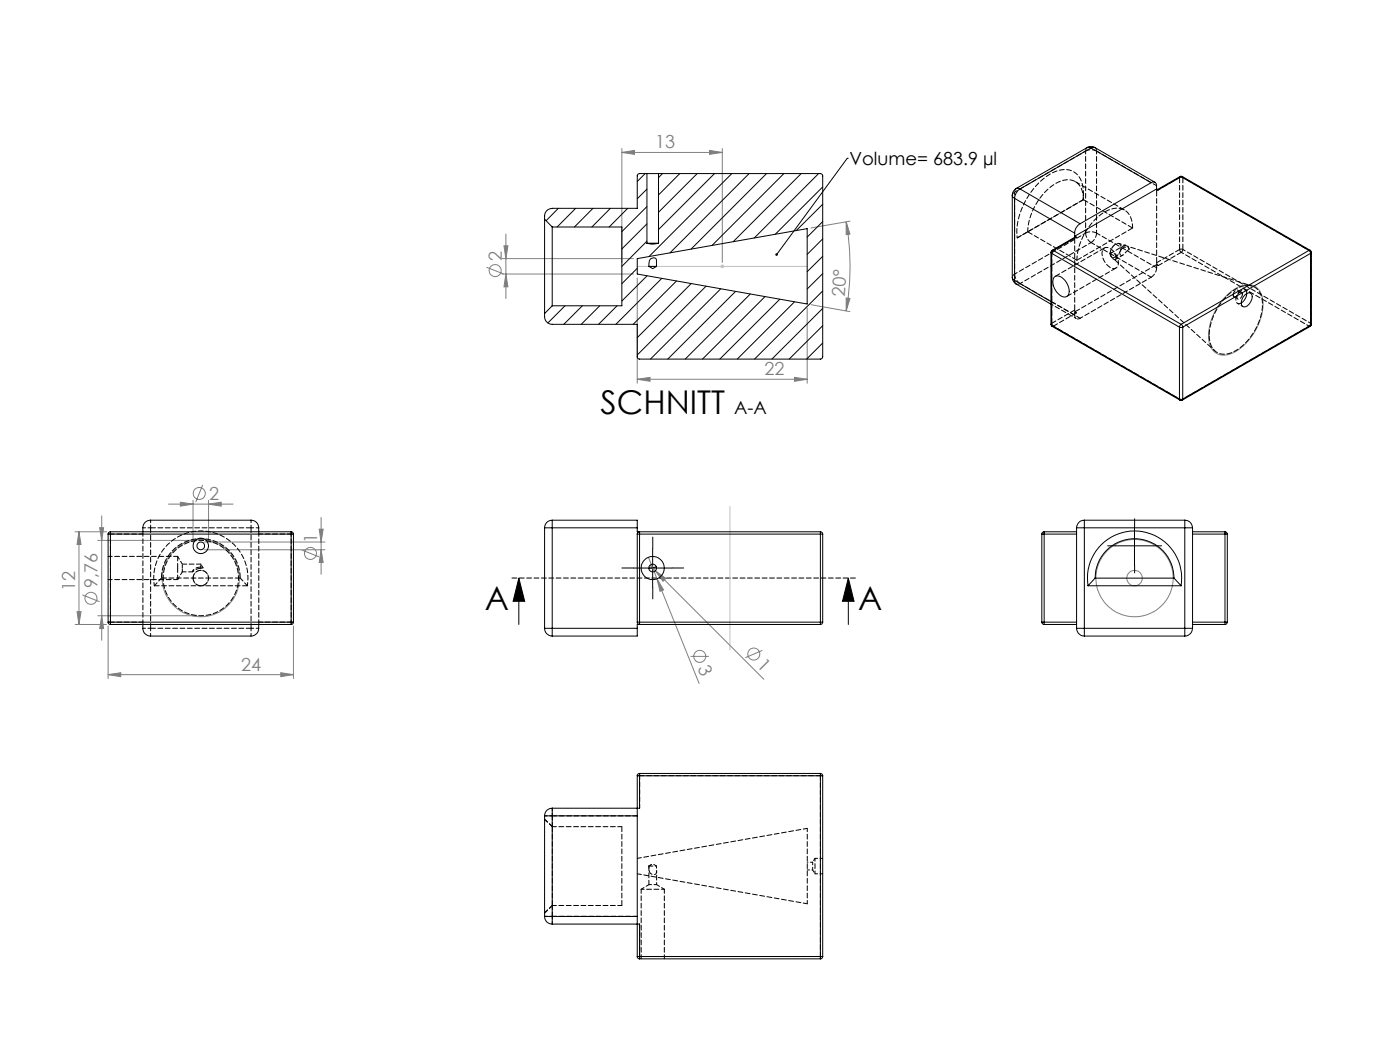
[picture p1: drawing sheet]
<svg xmlns="http://www.w3.org/2000/svg" width="362mm" height="275mm" viewBox="0 0 362 275" stroke-linecap="round" stroke-linejoin="round" font-family="sans-serif">
<defs><g id="words">
<g font-size="8.5">
<text x="155.5" y="107.3">SCHNITT</text>
<text x="125.5" y="157.9">A</text>
<text x="222.1" y="157.9">A</text>
</g>
<g font-size="4.7" fill="#808080">
<text x="169.6" y="38.4">13</text>
<text x="129.9" y="67.4" transform="rotate(-90 129.9 67.4)">2</text>
<text x="218.7" y="76.9" transform="rotate(-86 218.7 76.9)">20°</text>
<text x="197.9" y="97.1">22</text>
<text x="54.2" y="129.4">2</text>
<text x="82.1" y="140.6" transform="rotate(-90 82.1 140.6)">1</text>
<text x="19.4" y="153.1" transform="rotate(-90 19.4 153.1)">12</text>
<text x="25.3" y="152.3" transform="rotate(-90 25.3 152.3)">9,76</text>
<text x="62.4" y="173.6">24</text>
<text x="180.5" y="172.9" transform="rotate(68 180.5 172.9)">3</text>
<text x="195.8" y="172.3" transform="rotate(45 195.8 172.3)">1</text>
</g>
<g font-size="4.7">
<text x="219.9" y="42.7">Volume= 683.9 µl</text>
<text x="190.1" y="107.3">A-A</text>
</g>
</g></defs>
<g fill="none" stroke="#808080" stroke-width=".26">
<path d="M161 39.5l3.3-.6v1zM161 38.4v29.5M161 39.5h26M183.7 38.9l3.3 .6-3.3 .4zM187 38.4v29.5M219.1 57.4l.9 3.2-.9 .1zM219.1 57.4a65.5 65.5 0 0 1 0 23.1M220 57.2l-10 1.8M126 69.2l4.4 1.7M130 66.9h34M130 70.9h34M130.5 63.6h1l-.5 3.3z"/>
<path d="M131 70.9l.5 3.3h-1zM131 60.6v16.7M165 71.9v27.3M209 79.7v19.5M210 78.9l10 1.8M219.1 77.1l.9 .2-.9 3.2zM288.3 63.6a.99 .99 0 0 1 1.1-.6 .99 .99 0 0 1 .8 1 2.56 2.56 0 0 1-2.2 2.6 1.74 1.74 0 0 1 .1-2.7zM317.6 76.5a7.2 7.2 0 0 1 6.8-2.6 5 5 0 0 1 2.6 5.3 15 15 0 0 1-8.5 12.4 4 4 0 0 1-5.6-3.8 15.4 15.4 0 0 1 4.7-11.3zM165 98.2l3.3-.5v1zM165 98.2h44M205.7 97.7l3.3 .5-3.3 .5zM19.5 137.6h8.1"/>
<path d="M20.4 137.6l.6 3.3h-1.1zM20.4 137.6v24M25.3 139.9h25.7M25.8 136.6h1l-.5 3.3zM26.3 133.5v32.2M43.6 130.5h16.7M46.7 130l3.3 .5-3.3 .5zM50 129.5v10.8M52.5 125.5l-1.8 4.4M54 130.5l3.3-.5v1zM54 129.5v10.8M82.6 137h1.1l-.6 3.3z"/>
<path d="M83.1 133.9v14.7M19.9 158.3h1.1l-.6 3.3zM21.3 154l4.5 1.7M25.3 159.4h25.7M26.3 159.4l.5 3.3h-1zM53 140.3h31.2M53 142.3h31.2M78.2 142.4l4.4 1.7M83.1 142.3l.6 3.3h-1.1zM167.9 144.2l2.2 5.6M168.3 146.3l1.4 1.4M169.7 147.7l2.7 2-.8 .7z"/>
<path d="M169.7 147.7l28 28.1M170.1 149.8l1.7 2.9-.9 .3zM170.1 149.8l10.9 27.1M19.5 161.6h8.1M28 174.6l3.3-.5v1zM28 162v13.6M28 174.6h48M72.7 174.1l3.3 .5-3.3 .5zM76 162v13.6M178.8 169.9h4.7M197.4 168.3l-4.4 1.9"/>
<circle cx="128.2" cy="70" r="1.56"/>
<circle cx="51.6" cy="127.7" r="1.55"/>
<circle cx="23.5" cy="154.8" r="1.55"/>
<circle cx="52" cy="149.6" r="10"/>
<circle cx="52" cy="149.6" r="2.01"/>
<circle cx="80.4" cy="143.2" r="1.55"/>
<circle cx="293.7" cy="149.6" r="10"/>
<circle cx="293.7" cy="149.6" r="2.01"/>
<circle cx="181.1" cy="169.9" r="1.56"/>
<circle cx="195.1" cy="169.3" r="1.55"/>
</g>
<path d="M219.3 41h.1M219.3 41l-18.2 24.9M293.7 136.3v10M134.3 149.6l1.5 6h-3zM134.3 149.6v12M164 147h10M169 142v10M219.6 149.6l1.5 6h-3zM219.6 149.6v12M288.7 141.3h10" fill="none" stroke="#000" stroke-width=".26"/>
<path d="M165 68.9h44M186.6 68.6l.7 .7M187 68.5v.9M187.3 68.6l-.7 .7M189 131v37.2" fill="none" stroke="#c0c0c0" stroke-width=".26"/>
<path d="M293.7 136.3v-2M164 147h-3M169 142v-3M169 152v3M174 147h3M288.7 141.3h-2M293.7 146.3v2M298.7 141.3h2" fill="none" stroke="#000" stroke-width=".26" stroke-dasharray="15.2 1.3 1.3 1.3"/>
<path d="M221.6 149.6h-89.2" fill="none" stroke="#000" stroke-width=".26" stroke-dasharray="1.3 .6" stroke-dashoffset="-.2"/>
<g fill="#000">
<path d="M200.8 65.6a.34 .34 0 0 1 .5 0 .34 .34 0 0 1 0 .5 .34 .34 0 0 1-.4 .1l.2-.3-.2 .3z"/>
<path d="M219.6 149.6l1.5 6h-3zM134.3 149.6l1.5 6h-3z"/>
</g>
<g fill="#808080">
<path d="M170.1 149.8l1.7 2.9-.9 .3z"/>
<path d="M169.7 147.7l2.7 2-.8 .7z"/>
<path d="M183.7 38.9l3.3 .6-3.3 .4zM161 39.5l3.3-.6v1z"/>
<path d="M46.7 130l3.3 .5-3.3 .5zM54 130.5l3.3-.5v1zM165 98.2l3.3-.5v1zM205.7 97.7l3.3 .5-3.3 .5z"/>
<path d="M28 174.6l3.3-.5v1zM72.7 174.1l3.3 .5-3.3 .5z"/>
<path d="M219.1 77.1l.9 .2-.9 3.2zM219.1 57.4l.9 3.2-.9 .1z"/>
<path d="M20.4 137.6l.6 3.3h-1.1zM19.9 158.3h1.1l-.6 3.3zM82.6 137h1.1l-.6 3.3zM83.1 142.3l.6 3.3h-1.1zM25.8 136.6h1l-.5 3.3zM26.3 159.4l.5 3.3h-1zM130.5 63.6h1l-.5 3.3zM131 70.9l.5 3.3h-1z"/>
</g>
<g fill="none" stroke="#000" stroke-width=".26">
<path d="M281.5 38.2a2.1 2.1 0 0 1 1.9 0M281.5 38.2l.9 .1M281.5 38.2l-18.5 10.6M282.4 38.3l15.6 9M282.4 38.3l-18.3 10.6M283.4 38.2l-1 .1M283.4 38.2l15.6 9M141 56.7v24.5M141 56.7l2 2.1M143 58.8v20.3M143 58.8h18v20.3h-18M144.5 53.9l-3.1 3.2"/>
<path d="M149 53.9l-4.8 4.9M153.5 53.9l-4.8 4.9M158 53.9l-4.8 4.9M162.5 53.9l-4.8 4.9M167 44.9l-2 2.1M167.5 44.9h-1.9l-.4 .1-.2 .4v8.5h-22a2.16 2.16 0 0 0-2 2.8M167.5 44.9h3M167.5 44.9v18M167.5 48.9l-2.5 2.5M167.5 53.5l-6.5 6.5M167.5 57.9l-6.5 6.5M170.5 44.9h41.9l.4 .2 .2 .4v46.8l-.2 .5-.3 .1h-47l-.5-.5v-8.5h-22a2.15 2.15 0 0 1-2-2.7"/>
<path d="M170.5 44.9v18M171.5 44.9l-1 1.1M176 44.9l-5.5 5.6M180.5 44.9l-10 10M185 44.9l-14.5 14.5M189.5 44.9l-21.5 21.5M193.9 44.9l-20.5 20.6M198.5 44.9l-19.6 19.6M202.9 44.9l-18.6 18.6M207.4 44.9l-17.6 17.7M211.9 44.9l-16.7 16.7M213 48.4l-12.3 12.2"/>
<path d="M213 52.9l-6.9 6.8M213 57.3l-4 4.1M262.1 50.5l.1 .5 .5 .3M262.1 50.5v21.3M262.7 51.3l15.5 9M262.7 51.3v21.3M263 48.8a2.14 2.14 0 0 0-.9 1.7M263 48.8l1.1 .1M264.1 48.9a2.97 2.97 0 0 0-1.4 2.4M264.1 48.9l15.5 9M279.6 57.9a2.85 2.85 0 0 0-1.4 2.4M298 47.3a.86 .86 0 0 1 1-.1 .86 .86 0 0 1 .4 .9v.8"/>
<path d="M298 47.3l-18.4 10.6M299.4 48.9l-21.2 12.3M305.5 45.7h.6M305.5 45.7h.3M305.5 45.7l-5.8 3.4M305.8 45.7l-6 3.5-.4-.3M305.8 45.7l33.1 19.1M306.1 45.7h-.3M306.1 45.7l33.1 19.1M143 79.1l-2 2.1M146.3 79.1l-4.5 4.5M150.8 79.1l-4.8 4.8"/>
<path d="M155.3 79.1l-4.8 4.8M159.8 79.1l-4.8 4.8M165 66.9l44-7.7v19.5l-44-7.8zM165 69.4l-4 4M167.5 62.9a5.3 5.3 0 0 0 3 0M167.5 62.9h3M167.5 62.4l-6.5 6.5M167.5 71.4l-6.5 6.5M168 68.9l.9 .6 1-.6M168 68.9a1.78 1.78 0 0 1 .8-2.1l.5-.1a.61 .61 0 0 1 .6 .7v1.5M168 68.9h1.9M171.3 72.1l-11.9 11.8"/>
<path d="M175.1 72.7l-11.2 11.2M178.9 73.4l-13.9 14M182.8 74.1l-17.8 17.8M186.6 74.7l-18.2 18.2M190.4 75.4l-17.5 17.5M194.2 76.1l-16.8 16.8M198 76.8l-16.1 16.1M201.9 77.4l-15.5 15.5M205.7 78.1l-14.8 14.8M213 61.8l-4 4M213 66.3l-4 4M213 70.8l-4 4"/>
<path d="M213 75.3l-17.7 17.6M213 79.8l-13.2 13.1M262.1 71.8a2.14 2.14 0 0 0 .9 1.7M262.1 71.8l.1 .4 .5 .4M262.7 72.6l.3 .9M262.7 72.6l9.4 5.4M263 73.5l9.1 5.2M272.1 65.3l.2 .3M272.1 65.3v18.6M272.3 65.6l33 19.1M272.3 65.6v18.6M272.4 64.8l-.3 .5"/>
<path d="M272.4 64.8h.3M272.7 64.8l-.4 .8M272.7 64.8l33.1 19.1M273 71.7a2 2 0 0 1 2.7 .8 3.2 3.2 0 0 1 .6 4.2 2.22 2.22 0 0 1-2.8-1.2 3.5 3.5 0 0 1-.5-3.8zM278.2 61.2l.4 .2M278.2 60.3v.9M278.6 61.4h-.3l-5.9 3.4M278.6 61.4l-5.9 3.4M322.2 76.4a1.01 1.01 0 0 1 1.2-.6 1.01 1.01 0 0 1 .8 1 2.65 2.65 0 0 1-2.2 2.6 1.54 1.54 0 0 1-.3-2.3zM322.7 76a3.1 3.1 0 0 1-1.4 2.4M338.9 64.8l.4 .8M338.9 64.8l-33.1 19.1"/>
<path d="M339.2 64.8l.3 .5M339.2 64.8h-.3M339.3 65.6l-33.1 19.1M339.3 65.6v18.6M339.5 65.3l-.2 .3M339.5 65.3v18.6M213 84.3l-8.7 8.6M213 88.8l-4.2 4.1M272.1 83.9l.3 .6M272.1 83.9l.2 .3M272.3 84.2l.1 .3M272.3 84.2l33 19.1"/>
<path d="M272.4 84.5l33.1 19.1M305.3 84.7h.9M305.3 84.7v18.6M305.8 83.9l-.5 .8M305.8 83.9l.4 .8M306.2 84.7v18.6M339.2 84.5l-33.1 19.1M339.3 84.2l-.1 .3M339.3 84.2l-33.1 19.1M339.5 83.9l-.3 .6M339.5 83.9l-.2 .3M305.3 103.3h.9"/>
<path d="M305.3 103.3l.2 .3M305.5 103.6h.6M306.2 103.3l-.1 .3M28 138.2h.6M28 138.2v22.8M28.6 137.6v.6M28.6 137.6l-.5 .3-.1 .3M28.6 138.2h46.8M28.6 137.6h46.8M28.6 138.2v22.8M37 137.6a2.23 2.23 0 0 1 2-3h26a1.93 1.93 0 0 1 2 2v1M75.4 137.6v.6"/>
<path d="M75.4 137.6l.4 .2 .2 .4M75.4 138.2h.6M75.4 138.2v22.8M76 138.2v22.8M141 136.6h2M141 136.6v26M143 134.6v2M143 134.6h22v2M143 134.6a1.93 1.93 0 0 0-2 2M143 136.6h22M143 136.6v26M165 138.2l.1-.3 .4-.3 .1 .6"/>
<path d="M165 138.2h.6M165 136.6v1h47.4M165 138.2v22.8M165.6 138.2h46.8M165.6 138.2v22.8M212.4 137.6v.6M212.4 138.2h.6M212.4 137.6l.4 .2 .2 .4M212.4 138.2v22.8M213 138.2v22.8M269.7 138.2h.6M269.7 138.2v22.8"/>
<path d="M270.3 137.6l-.4 .2-.2 .4M270.3 137.6v.6M270.3 138.2h8.4M270.3 137.6h8.4M270.3 138.2v22.8M278.7 136.6h2M278.7 136.6v26M280.7 134.6v2M280.7 134.6a1.99 1.99 0 0 0-2 2M280.7 136.6h26M280.7 134.6h26M280.7 136.6v26"/>
<path d="M306.7 136.6h2M306.7 134.6v2M306.7 134.6a1.99 1.99 0 0 1 2 2M306.7 136.6v26M308.7 138.2h8.4M308.7 137.6h8.4M308.7 136.6v26M317.1 138.2h.6M317.1 137.6l.5 .2 .1 .4M317.1 137.6v.6M317.1 138.2v22.8M317.7 138.2v22.8"/>
<path d="M169.9 146.7l-1.9 .4M281.7 151.6a12.2 12.2 0 0 1 12-14.2 12.2 12.2 0 0 1 12.1 14.2M281.7 151.6h24.1M283.5 149.6a10.2 10.2 0 0 1 10.2-10.2 10.2 10.2 0 0 1 10.2 10.2M283.5 149.6h20.4M283.5 149.6l-1.8 2M303.9 149.6l1.9 2M28 161h.6M28 161l.1 .3 .5 .3M28.6 161v.6M28.6 161h46.8M28.6 161.6h46.8"/>
<path d="M37 161.6a2.23 2.23 0 0 0 2 3h26a2.22 2.22 0 0 0 2-3M75.4 161h.6M75.4 161v.6M76 161l-.2 .4-.4 .2M141 162.6h2M141 162.6a1.99 1.99 0 0 0 2 2M143 162.6v2M143 162.6h22M165 161h.6M165 161v.2a.31 .31 0 0 0 .2 .4 .31 .31 0 0 0 .4-.2v-.4M165 162.6v2h-22M165.6 161h46.8"/>
<path d="M212.4 161h.6M212.4 161v.6M212.4 161.6h-47.4v1M213 161l-.2 .4-.4 .2M269.7 161h.6M269.7 161l.2 .4 .4 .2M270.3 161v.6M270.3 161h8.4M270.3 161.6h8.4M278.7 162.6a2.05 2.05 0 0 0 2 2M278.7 162.6h2M280.7 162.6v2"/>
<path d="M280.7 162.6h26M280.7 164.6h26M306.7 162.6h2M306.7 162.6v2M308.7 162.6a2.05 2.05 0 0 1-2 2M308.7 161h8.4M308.7 161.6h8.4M317.1 161h.6M317.1 161v.6M317.7 161l-.1 .4-.5 .2M141 211.2h2M141 211.2v26"/>
<path d="M143 209.2v2M143 209.2a1.93 1.93 0 0 0-2 2M143 211.2v26M143 211.2h22M165 200.8v10.4M165 200.8h.6M165 211.2v26M165.6 200.2v.6M165.6 200.2l-.4 .2-.2 .4M165.6 200.8v8.4h-22.6M165.6 200.2h46.8M165.6 200.8h46.8"/>
<path d="M212.4 200.2v.6M212.4 200.8h.6M212.4 200.2l.4 .2 .2 .4M212.4 200.8v46.8M213 200.8v46.8M141 237.2h2M141 237.2a1.93 1.93 0 0 0 2 2M143 237.2v2M143 239.2h22.6v8.4M143 237.2h22M165 237.2v10.4M165 247.6h.6"/>
<path d="M165 247.6l.2 .4 .4 .2M165.6 247.6v.6M165.6 247.6h46.8M165.6 248.2h46.8M212.4 247.6h.6M212.4 247.6v.6M213 247.6l-.2 .4-.4 .2"/>
<circle cx="52" cy="141.3" r="1"/>
<circle cx="52" cy="141.3" r="2"/>
<circle cx="169" cy="147" r="3"/>
<circle cx="169" cy="147" r="1"/>
</g>
<g fill="none" stroke="#000" stroke-width=".26" stroke-dasharray="1.3 .6" stroke-dashoffset=".1">
<path d="M283.9 39.1a3.1 3.1 0 0 0-2.8 0M299.4 49.4l6-3.4M262.7 70.9a3.1 3.1 0 0 0 1.4 2.5M272.3 65.1l5.9-3.5M281.1 60.3a3.1 3.1 0 0 1 2.8 0M281.1 60.3a3.1 3.1 0 0 0 1.4 2.5M283.9 60.3a3.1 3.1 0 0 1-1.4 2.5M298 71.8a3.1 3.1 0 0 0 1.4-2.5M299.9 68.7l5.9-3.4M305.4 64.6l-6 3.4M272.7 84.4l5.9-3.4M278.2 80.2l-5.9 3.5"/>
<path d="M46 147v-3M46 150v-3M50 149.6a2 2 0 0 1 2.9-1.8 2 2 0 0 1 .3 3.4 2 2 0 0 1-3.2-1.2v-.4M52 146h-4.8M143 211.2h22M165.6 200.8h46.8M212.4 200.8v46.8M165 237.2h-22M168 224.2v4.7M212.4 247.6h-46.8"/>
</g>
<g fill="none" stroke="#000" stroke-width=".26" stroke-dasharray="1.3 .6" stroke-dashoffset=".6">
<path d="M306.2 46l33.1 19.1M287.7 66.5l26.8 24.3M291.2 63.5l-3.4 1.9M305.8 65.3l33.1 19.1M319.4 76.8l1 .6M321.4 75.7l-1-.6M324.2 74l-34.5-11M338.9 84.4l-33.1 19.1M339.3 83.7l-33.1-19.1M305.8 103.5l-33.1-19.1M37 136.6h2M39 134.6v2"/>
<path d="M65 134.6v2M67 136.6h-2M52 147.1l.6-.1-.6-.3M52.6 147l-.6-1M39 162.6v2M39 162.6h-2M65 162.6h2M65 162.6v2M141 211.2h2M143 209.2v2M141 237.2h2M143 237.2v2"/>
<path d="M170 228.9h-2M210.4 223.2v2M210.4 225.2l.6 1M211 222.2l-.6 1M211 226.2h2M213 222.2h-2"/>
</g>
<g fill="none" stroke="#000" stroke-width=".26" stroke-dasharray="1.3 .6">
<path d="M266.1 60l12.7 7.3M266.1 60l-2.7 1.6M280.4 51.7h.1M280.5 51.7l12.7 7.3M291.1 54.3l-12.7-7.3M299.7 49l-.1 .1M299.9 49.1h-.3l-.2 .3M305.4 46l.1-.3M306.2 46l-.1-.3M272.1 78l6.1 3.5M272.3 65.1l-.2 .2M272.4 64.8l-.1 .3"/>
<path d="M276.2 76.7l12.7-7.3M278.2 61.6l.1-.2M285.9 64.2l-12.7 7.3M289 66.7a1.09 1.09 0 0 0-1.3-1.2 1.13 1.13 0 0 0 1.1 1.6l.2-.4M299.4 68.5l.5 .2M319.2 76.4a1.09 1.09 0 0 1 1.3-1.2 1.13 1.13 0 0 1-1.1 1.6l-.2-.4M321.6 76.1v-.2a.83 .83 0 0 0-.9-.1 .83 .83 0 0 0-.4 .9v.5a.83 .83 0 0 0 .9 .1 .83 .83 0 0 0 .4-.9v-.3M339.3 65.1l-.1-.3M339.5 65.3l-.2-.2M272.3 83.7l-.2 .2M272.7 84.4h-.3M278.6 81l-.4-.3"/>
<path d="M338.9 84.4h.3M339.5 83.9l-.2-.2M305.5 103.5h.3M305.8 103.5h.3M28.6 137.6v.6M28.6 138.2h-.6M37 138.2v-.6M39 136.6h26M65 136.6v26M67 137.6v.6M75.4 138.2v-.6M76 138.2h-.6"/>
<path d="M40 151.6h24M52 146.7a2.15 2.15 0 0 0-2.2 1.3l1.4-.8 .8-.1M52 146.7v.4M62.2 149.6h-20.4M28.6 161v.6M28.6 161h-.6M37 161.6v-.6M39 162.6v-26M65 162.6h-26M67 161v.6M75.4 161.6v-.6M76 161h-.6"/>
<path d="M165.6 200.8h-.6M165.6 200.8v-.6M212.4 200.8v-.6M212.4 200.8h.6M143 234.4v-20.4M161 234.4v-20.4M168.5 223.8l-.5 .4M165 247.6h.6M165.6 247.6v.6M212.4 247.6h.6M212.4 248.2v-.6"/>
</g>
<g fill="none" stroke="#000" stroke-width=".26" stroke-dasharray="1.3 .6" stroke-dashoffset=".5">
<path d="M281.1 39.1v21.2M281.5 38.2l-.3 .3-.1 .6M283.5 38.2l.3 .3 .1 .6M262.1 50.5l.1-.4 .5-.4M262.7 49.7l18.4-10.6M263.1 48.8l-.3 .3-.1 .6M262.7 70.9v-21.2M262.7 70.9l-.5 .4-.1 .5M264.1 73.4l18.4-10.6M264.1 73.4l-.6 .2-.4-.1M281.1 60.3l-18.4 10.6M283.9 60.3v-21.2"/>
<path d="M288.8 67.1l1.9-1.1M298 71.8l-18.4 10.6M278.2 81.5a.86 .86 0 0 0 .4 1 .86 .86 0 0 0 1-.1M42.2 149.6a9.8 9.8 0 0 1 14.4-8.6 9.8 9.8 0 0 1 .8 16.7 9.8 9.8 0 0 1-15.1-7.1l-.1-1M47.2 147v-1M47.2 148v-1M172 230.2h-6M211 222.2v4"/>
</g>
<g fill="none" stroke="#000" stroke-width=".26" stroke-dasharray="1.3 .6" stroke-dashoffset=".4">
<path d="M306.2 46h-.8M287.4 65.6a2.62 2.62 0 0 1 2.2-2.6 1.52 1.52 0 0 1 .3 2.3 1.63 1.63 0 0 1-2.2 1.1l-.3-.8M292.3 64.5l-.2-.6-.7-.5-.3 .1-.1 .5M299.4 68.5v.8M299.4 68l.5 .7M305.8 65.3l-.4-.7M305.8 65.3l.4-.7M306.2 64.6h-.8M272.3 83.7l.4 .7M278.2 80.7v.8M278.6 81l-.4-.8M338.9 84.4l.4-.7"/>
<path d="M46 150l1.2-2M47.2 146l-1.2-2M52 146.7v-.7M64 151.6a12.2 12.2 0 0 0-12-14.2 12.2 12.2 0 0 0-12 14.2M168 228.9l-2 1.3M168 224.2l1-.6 1 .6M172 230.2l-2-1.3M209 233.9v-19.5"/>
</g>
<path d="M272.1 78.7l6.5 3.8M289.5 68a3.9 3.9 0 0 0-3.3-3.9 1.84 1.84 0 0 0-.7 2.6 3.4 3.4 0 0 0 3.2 2.7l.7-.6 .1-.8M37 138.2v22.8M67 138.2v22.8M75.4 138.2v22.8M28.6 161v-22.8M170 224.2a2.43 2.43 0 0 1-.3 2 1.21 1.21 0 0 1-1.7-1.2v-.8M170 228.9v-3.6M209 225.2h1.4M210.4 223.2h-1.4" fill="none" stroke="#000" stroke-width=".26" stroke-dasharray="1.3 .6" stroke-dashoffset=".7"/>
<g fill="none" stroke="#000" stroke-width=".26" stroke-dasharray="1.3 .6" stroke-dashoffset=".2">
<path d="M283.9 39.1l15.5 9M266.1 60a15.6 15.6 0 0 1 8.2-13 4.1 4.1 0 0 1 6.2 3.9v.8M278.8 67.3a15.6 15.6 0 0 1 8.2-13 4.1 4.1 0 0 1 6.2 3.9v.8M282.5 62.8l15.5 9M299.4 69.3l-15.5-9M279.6 82.4l-15.5-9M28.6 138.2h8.4M67 138.2h8.4M28 150h18M41.8 149.6l-1.8 2M46 144h-18M64 151.6l-1.8-2"/>
<path d="M37 161h-8.4M75.4 161h-8.4M141 212.1l2 1.9M143 214h18M143 214l-2-2M143 214v-2.8M165.6 209.2v-8.4M209 214.4l-44 7.8M141 236.4l2-2M143 234.4l-2 1.8M143 234.4h18M143 237.2v-2.8"/>
<path d="M165 226.2l44 7.7M166 230.2v18M165.6 247.6v-8.4M172 248.2v-18"/>
</g>
<path d="M280.5 51.7l-14.4 8.3M293.2 59l-14.4 8.3M299.4 49.4v18.6M305.4 46v18.6M278.2 61.6v18.6M306.2 64.6v-18.6M322.8 76a.91 .91 0 0 0-.6-1 .91 .91 0 0 0-1.1 .3 2.34 2.34 0 0 0-.8 3.2l.5 .1 .6-.2M339.3 65.1v18.6M272.3 83.7v-18.6M41.8 149.6a10.2 10.2 0 0 1 10.2-10.2 10.2 10.2 0 0 1 10.2 10.2" fill="none" stroke="#000" stroke-width=".26" stroke-dasharray="1.3 .6" stroke-dashoffset="-.1"/>
<path d="M263.4 61.6l17-9.9M47.2 148h2.6" fill="none" stroke="#000" stroke-width=".26" stroke-dasharray="1.3 .6" stroke-dashoffset=".3"/>
<path d="M170 224.2h-2" fill="none" stroke="#000" stroke-width=".26" stroke-dasharray="1.3 .6" stroke-dashoffset="1"/>
<path d="M292.3 64.5l-1.6 1.5-.4 .1-.3-.2a1.45 1.45 0 0 1 1-1.9M278.2 80.7l21.2-12.2M313 86.8a14.7 14.7 0 0 1 8.3-12.6 3.9 3.9 0 0 1 5.5 3.8 14.6 14.6 0 0 1-8.2 13.4 3.9 3.9 0 0 1-5.5-3.9l-.1-.7" fill="none" stroke="#000" stroke-width=".26" stroke-dasharray="1.3 .6" stroke-dashoffset="-.2"/>
<path d="M280.4 51.7a7.1 7.1 0 0 0-2.5-7.3 6.6 6.6 0 0 0-6.8 1.1 18.6 18.6 0 0 0-7.7 16.1M280.5 51.7v-1.7M291 64h1.1l.2 .5M320.4 78.5l1.4 .8M323.8 75.9l-1.4-.9" fill="none" stroke="#000" stroke-width=".26" stroke-dasharray="1.3 .6" stroke-dashoffset=".8"/>
<use href="#words"/>
</svg>
